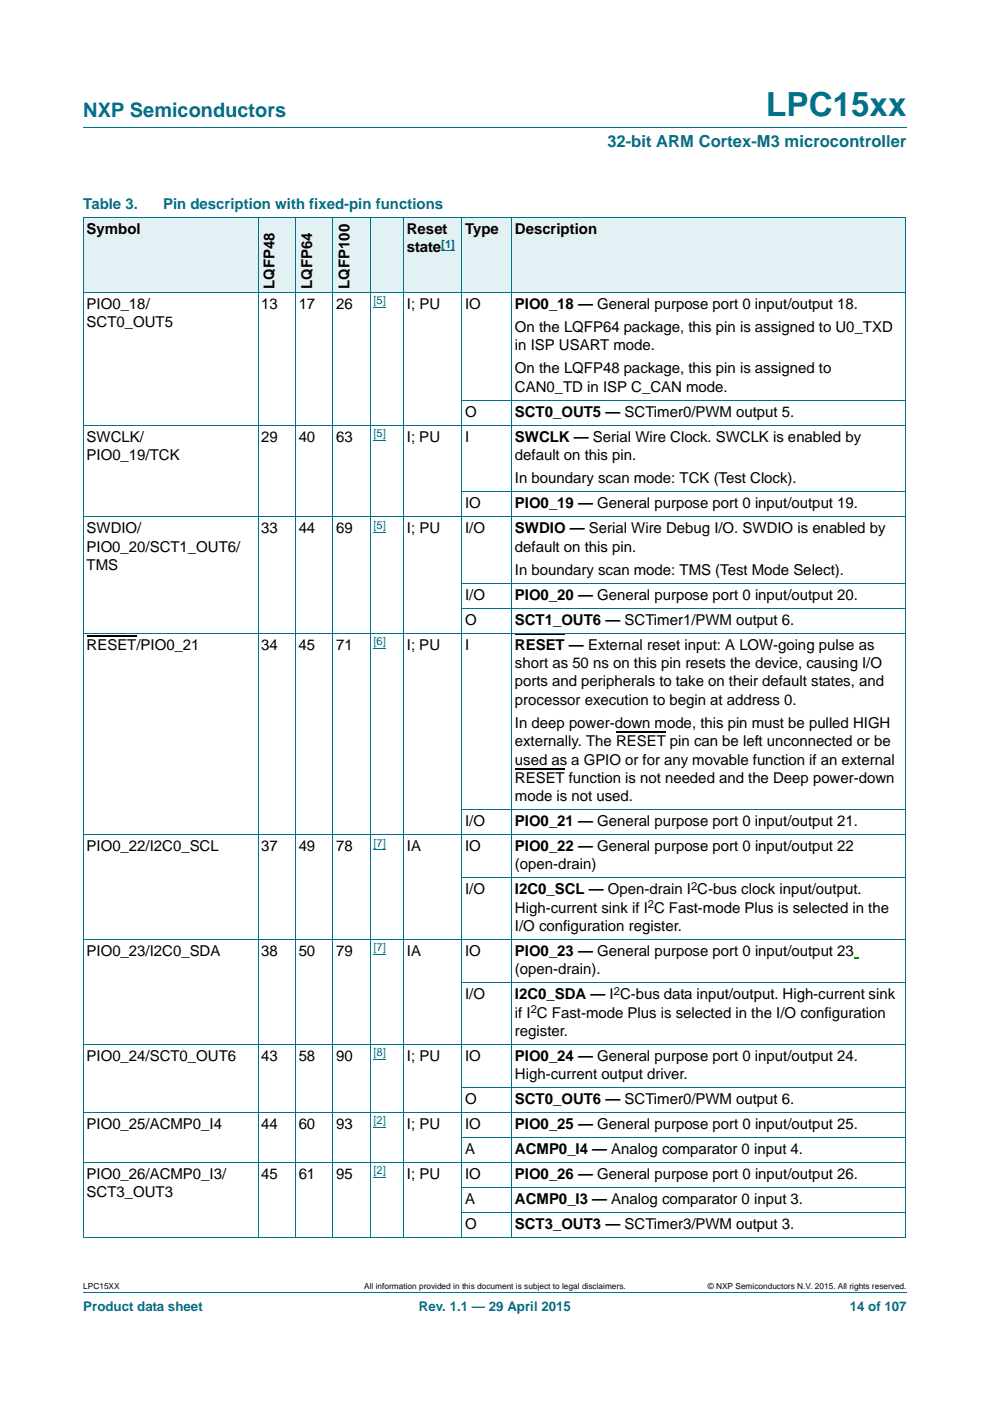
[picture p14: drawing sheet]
<svg xmlns="http://www.w3.org/2000/svg" width="210mm" height="297mm" viewBox="0 0 210 297" stroke-linecap="round" stroke-linejoin="round" font-family="sans-serif">
<defs><g id="words">
<text font-size="7" fill="#00718a" x="162.5" y="24.6">LPC15xx</text>
<text font-size="4.2" fill="#00718a" x="17.7" y="24.9">NXP Semiconductors</text>
<text font-size="3.5" fill="#00718a" x="128.8" y="31.1">32-bit ARM Cortex-M3 microcontroller</text>
<g font-size="3.2" fill="#00718a">
<text x="17.7" y="44.3">Table 3.</text>
<text x="34.6" y="44.3">Pin description with fixed-pin functions</text>
</g>
<g font-size="3.2">
<text x="18.4" y="49.6">Symbol</text>
<text x="86.3" y="49.6">Reset</text>
<text x="86.3" y="53.4">state</text>
<text x="98.6" y="49.6">Type</text>
<text x="109.2" y="49.6">Description</text>
<text x="18.4" y="65.4">PIO0_18/</text>
<text x="55.4" y="65.4">13</text>
<text x="58.3" y="61.2" transform="rotate(-90 58.3 61.2)">LQFP48</text>
<text x="63.4" y="65.4">17</text>
<text x="66.2" y="61.2" transform="rotate(-90 66.2 61.2)">LQFP64</text>
<text x="71.3" y="65.4">26</text>
<text x="74.1" y="61.2" transform="rotate(-90 74.1 61.2)">LQFP100</text>
<text x="86.3" y="65.4">I; PU</text>
<text x="98.6" y="65.4">IO</text>
<text x="109.2" y="65.4">PIO0_18 — General purpose port 0 input/output 18.</text>
<text x="18.4" y="69.3">SCT0_OUT5</text>
<text x="109.2" y="70.4">On the LQFP64 package, this pin is assigned to U0_TXD</text>
<text x="109.2" y="74.3">in ISP USART mode.</text>
<text x="109.2" y="79.2">On the LQFP48 package, this pin is assigned to</text>
<text x="109.2" y="83.1">CAN0_TD in ISP C_CAN mode.</text>
<text x="98.6" y="88.4">O</text>
<text x="109.2" y="88.4">SCT0_OUT5 — SCTimer0/PWM output 5.</text>
<text x="18.4" y="93.7">SWCLK/</text>
<text x="55.4" y="93.7">29</text>
<text x="63.4" y="93.7">40</text>
<text x="71.3" y="93.7">63</text>
<text x="86.3" y="93.7">I; PU</text>
<text x="98.6" y="93.7">I</text>
<text x="109.2" y="93.7">SWCLK — Serial Wire Clock. SWCLK is enabled by</text>
<text x="18.4" y="97.5">PIO0_19/TCK</text>
<text x="109.2" y="97.5">default on this pin.</text>
<text x="98.6" y="107.8">IO</text>
<text x="109.2" y="102.5">In boundary scan mode: TCK (Test Clock).</text>
<text x="109.2" y="107.8">PIO0_19 — General purpose port 0 input/output 19.</text>
<text x="18.4" y="113.1">SWDIO/</text>
<text x="55.4" y="113.1">33</text>
<text x="63.3" y="113.1">44</text>
<text x="71.3" y="113.1">69</text>
<text x="86.3" y="113.1">I; PU</text>
<text x="98.6" y="113.1">I/O</text>
<text x="109.2" y="113.1">SWDIO — Serial Wire Debug I/O. SWDIO is enabled by</text>
<text x="18.4" y="116.9">PIO0_20/SCT1_OUT6/</text>
<text x="109.2" y="116.9">default on this pin.</text>
<text x="18.4" y="120.8">TMS</text>
<text x="109.2" y="121.9">In boundary scan mode: TMS (Test Mode Select).</text>
<text x="98.6" y="127.2">I/O</text>
<text x="109.2" y="127.2">PIO0_20 — General purpose port 0 input/output 20.</text>
<text x="18.4" y="137.8">RESET/PIO0_21</text>
<text x="55.4" y="137.8">34</text>
<text x="63.3" y="137.8">45</text>
<text x="71.3" y="137.8">71</text>
<text x="86.3" y="137.8">I; PU</text>
<text x="98.6" y="132.5">O</text>
<text x="98.6" y="137.8">I</text>
<text x="109.2" y="132.5">SCT1_OUT6 — SCTimer1/PWM output 6.</text>
<text x="109.2" y="137.8">RESET — External reset input: A LOW-going pulse as</text>
<text x="109.2" y="141.6">short as 50 ns on this pin resets the device, causing I/O</text>
<text x="109.2" y="145.5">ports and peripherals to take on their default states, and</text>
<text x="109.2" y="149.4">processor execution to begin at address 0.</text>
<text x="109.2" y="154.3">In deep power-down mode, this pin must be pulled HIGH</text>
<text x="109.2" y="158.2">externally. The RESET pin can be left unconnected or be</text>
<text x="109.2" y="162.1">used as a GPIO or for any movable function if an external</text>
<text x="109.2" y="166">RESET function is not needed and the Deep power-down</text>
<text x="109.2" y="169.9">mode is not used.</text>
<text x="98.6" y="175.2">I/O</text>
<text x="109.2" y="175.2">PIO0_21 — General purpose port 0 input/output 21.</text>
<text x="18.4" y="180.4">PIO0_22/I2C0_SCL</text>
<text x="55.4" y="180.4">37</text>
<text x="63.3" y="180.4">49</text>
<text x="71.3" y="180.4">78</text>
<text x="86.3" y="180.4">IA</text>
<text x="98.6" y="180.4">IO</text>
<text x="109.2" y="180.4">PIO0_22 — General purpose port 0 input/output 22</text>
<text x="109.2" y="184.3">(open-drain)</text>
<text x="98.6" y="189.6">I/O</text>
<text x="109.2" y="189.6">I2C0_SCL — Open-drain I C-bus clock input/output.</text>
<text x="109.2" y="193.5">High-current sink if I C Fast-mode Plus is selected in the</text>
<text x="109.2" y="197.4">I/O configuration register.</text>
<text x="18.4" y="202.7">PIO0_23/I2C0_SDA</text>
<text x="55.4" y="202.7">38</text>
<text x="63.4" y="202.7">50</text>
<text x="71.3" y="202.7">79</text>
<text x="86.3" y="202.7">IA</text>
<text x="98.6" y="202.7">IO</text>
<text x="109.2" y="202.7">PIO0_23 — General purpose port 0 input/output 23</text>
<text x="109.2" y="206.5">(open-drain).</text>
<text x="98.6" y="211.8">I/O</text>
<text x="109.2" y="211.8">I2C0_SDA — I C-bus data input/output. High-current sink</text>
<text x="109.2" y="215.7">if I C Fast-mode Plus is selected in the I/O configuration</text>
<text x="109.2" y="219.6">register.</text>
<text x="18.4" y="224.9">PIO0_24/SCT0_OUT6</text>
<text x="55.4" y="224.9">43</text>
<text x="63.4" y="224.9">58</text>
<text x="71.3" y="224.9">90</text>
<text x="86.3" y="224.9">I; PU</text>
<text x="98.6" y="224.9">IO</text>
<text x="109.2" y="224.9">PIO0_24 — General purpose port 0 input/output 24.</text>
<text x="109.2" y="228.8">High-current output driver.</text>
<text x="18.4" y="239.4">PIO0_25/ACMP0_I4</text>
<text x="55.4" y="239.4">44</text>
<text x="63.4" y="239.4">60</text>
<text x="71.3" y="239.4">93</text>
<text x="86.3" y="239.4">I; PU</text>
<text x="98.6" y="234.1">O</text>
<text x="98.6" y="239.4">IO</text>
<text x="109.2" y="234.1">SCT0_OUT6 — SCTimer0/PWM output 6.</text>
<text x="109.2" y="239.4">PIO0_25 — General purpose port 0 input/output 25.</text>
<text x="98.6" y="244.6">A</text>
<text x="109.2" y="244.6">ACMP0_I4 — Analog comparator 0 input 4.</text>
<text x="18.4" y="249.9">PIO0_26/ACMP0_I3/</text>
<text x="55.4" y="249.9">45</text>
<text x="63.3" y="249.9">61</text>
<text x="71.3" y="249.9">95</text>
<text x="86.3" y="249.9">I; PU</text>
<text x="98.6" y="249.9">IO</text>
<text x="109.2" y="249.9">PIO0_26 — General purpose port 0 input/output 26.</text>
<text x="18.4" y="253.8">SCT3_OUT3</text>
<text x="98.6" y="255.2">A</text>
<text x="109.2" y="255.2">ACMP0_I3 — Analog comparator 0 input 3.</text>
<text x="98.6" y="260.5">O</text>
<text x="109.2" y="260.5">SCT3_OUT3 — SCTimer3/PWM output 3.</text>
</g>
<g font-size="2.8" fill="#00718a">
<text x="17.7" y="277.9">Product data sheet</text>
<text x="88.9" y="277.9">Rev. 1.1 — 29 April 2015</text>
<text x="180.2" y="277.9">14 of 107</text>
</g>
<g font-size="2.4" fill="#00f">
<text x="93.6" y="52.5">[1]</text>
<text x="79.2" y="64.5">[5]</text>
<text x="79.2" y="92.7">[5]</text>
<text x="79.2" y="112.1">[5]</text>
<text x="79.2" y="136.8">[6]</text>
<text x="79.2" y="179.5">[7]</text>
<text x="79.2" y="201.7">[7]</text>
<text x="79.2" y="223.9">[8]</text>
<text x="79.2" y="238.4">[2]</text>
<text x="79.2" y="249">[2]</text>
</g>
<g font-size="2.4">
<text x="146.6" y="188.7">2</text>
<text x="137.4" y="192.6">2</text>
<text x="112.6" y="214.8">2</text>
<text x="130.2" y="210.9">2</text>
</g>
<g font-size="1.8">
<text x="17.7" y="273.3">LPC15XX</text>
<text x="77.2" y="273.3">All information provided in this document is subject to legal disclaimers.</text>
<text x="150.1" y="273.3">© NXP Semiconductors N.V. 2015. All rights reserved.</text>
</g>
</g></defs>
<path d="M17.7 27h174.6M17.7 273.9h174.6" fill="none" stroke="#00718a" stroke-width=".21"/>
<path d="M79.2 65.2h2.7M79.2 93.4h2.7M79.2 112.8h2.7M79.2 137.5h2.7M79.2 180.2h2.7M79.2 202.4h2.7" fill="none" stroke="#00f" stroke-width=".21"/>
<path d="M18.4 134.8h10.6M130.7 155.2h10.5M109.2 163h10.6" fill="none" stroke="#000" stroke-width=".23"/>
<path d="M109.2 134.4h10.6" fill="none" stroke="#000" stroke-width=".34"/>
<path d="M181.1 202.9h.9v.2h-.9z" fill="#008b02"/>
<path d="M79.2 224.6h2.7M79.2 239.1h2.7M79.2 249.7h2.7" fill="none" stroke="#00f" stroke-width=".21"/>
<g fill="#e2f1f4">
<path d="M17.7 46h37v15.9h-37z"/>
<path d="M54.7 46h8v15.9h-8z"/>
<path d="M62.7 46h7.9v15.9h-7.9z"/>
<path d="M70.6 46h7.9v15.9h-7.9z"/>
<path d="M78.5 46h19.4v15.9h-19.4z"/>
</g>
<path d="M93.6 53.2h2.9" fill="none" stroke="#00f" stroke-width=".21"/>
<g fill="#e2f1f4">
<path d="M97.9 46h10.6v15.9h-10.6z"/>
<path d="M108.5 46h83.6v15.9h-83.6z"/>
</g>
<g fill="none" stroke="#00718a" stroke-width=".21">
<path d="M17.6 46h174.5M17.7 46.1v216.2M54.7 46v216.3M62.7 46v216.3M70.6 46v216.3M78.5 46v216.3M85.6 46v216.3M97.9 46v216.3M108.5 46v216.3M192.1 46.1v216.2M17.6 61.9h174.5M17.6 90.1h174.5"/>
<path d="M97.9 84.8h94.2M17.6 109.5h174.5M97.9 104.3h94.2M17.6 134.2h174.5M97.9 123.6h94.2M97.9 128.9h94.2M17.6 176.9h174.5M97.9 171.6h94.2M17.6 199.1h174.5M97.9 186.1h94.2M97.9 208.3h94.2M17.6 221.4h174.5"/>
<path d="M17.6 235.8h174.5M97.9 230.6h94.2M17.6 246.4h174.5M97.9 241.1h94.2M97.9 251.7h94.2M97.9 257h94.2M17.6 262.3h174.5"/>
</g>
<use href="#words"/>
</svg>
